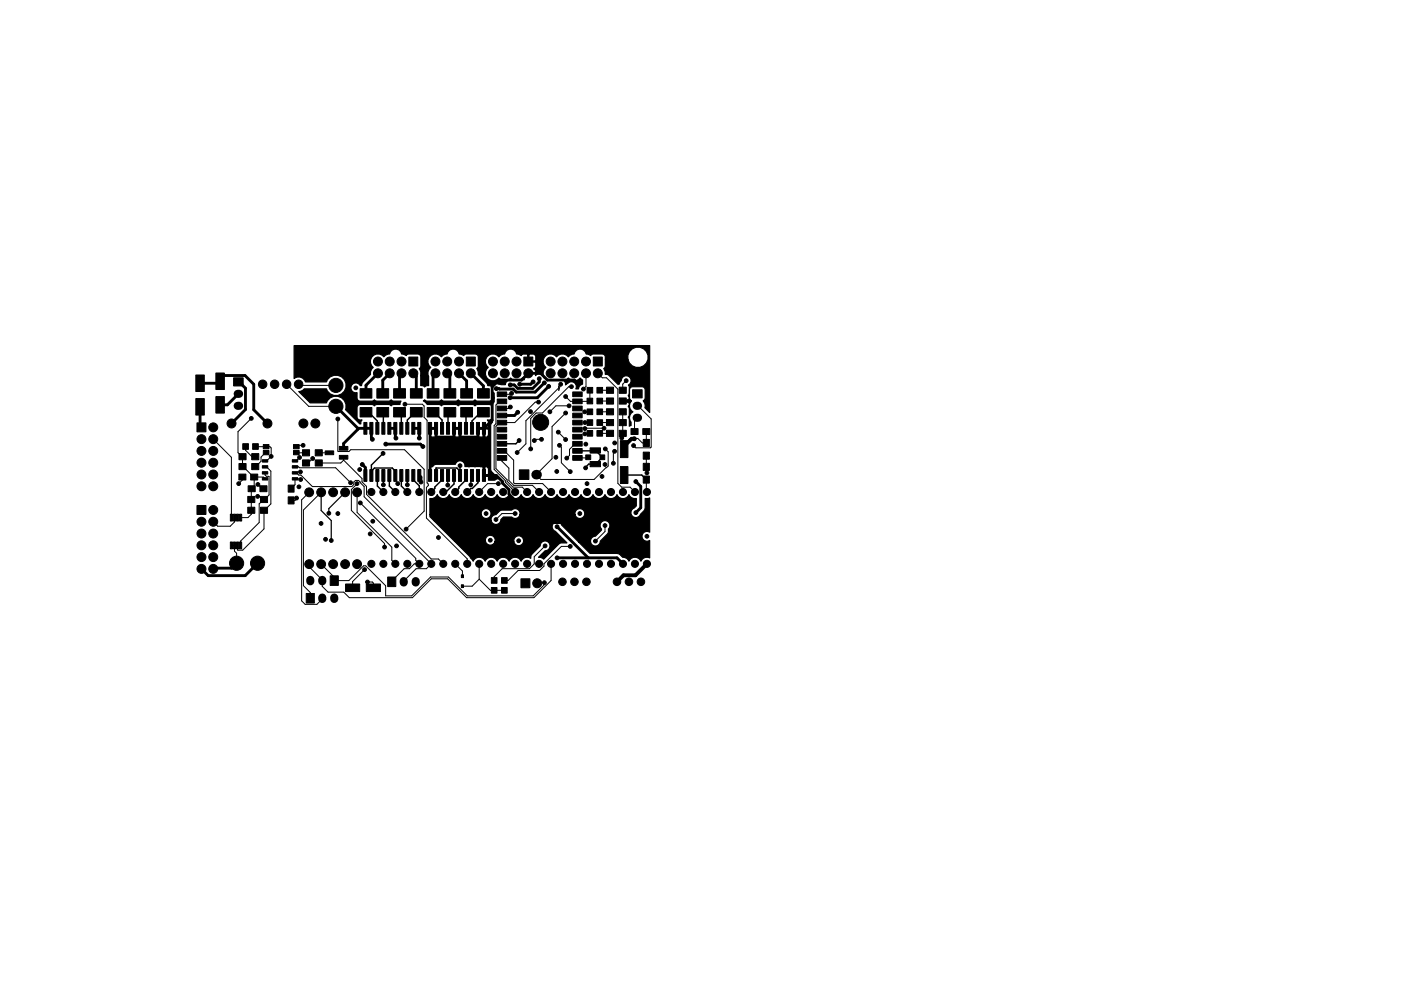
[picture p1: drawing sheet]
<svg xmlns="http://www.w3.org/2000/svg" width="297mm" height="210mm" viewBox="0 0 297 210" stroke-linecap="round" stroke-linejoin="round" font-family="sans-serif">
<g fill="#000" stroke="#000" stroke-width=".21">
<path d="M45.8 79.1h1.8v3.5h-1.8zM86.7 75.8h1.9v1.9h-1.9zM98.9 75.8h1.9v1.9h-1.9zM111.1 75.8h1.9v1.9h-1.9zM125.8 75.8h1.9v1.9h-1.9zM41.8 89.7h1.9v1.9h-1.9zM41.5 79.6h1.8v3.5h-1.8zM41.5 84.6h1.8v3.5h-1.8zM45.8 84.1h1.8v3.5h-1.8zM49.5 80.2h2.1v1.7h-2.1zM50.7 98.3h1.5v1.3h-1.5zM50.7 96.2h1.5v1.3h-1.5z"/>
<path d="M51.5 94.1h1.2v1.2h-1.2zM53.4 98.3h1.5v1.3h-1.5zM53.4 96.2h1.5v1.3h-1.5zM53.6 94.1h1.2v1.2h-1.2zM55.6 97.5h1.2v.5h-1.2zM55.6 98.8h1.2v.5h-1.2zM55.8 94.3h1.2v.9h-1.2zM55.8 95.6h1.2v.9h-1.2zM62 98.8h1.1v.5h-1.1zM62 97.5h1.1v.5h-1.1zM62.2 95.6h1.2v.9h-1.2zM62.2 94.3h1.2v.9h-1.2z"/>
<path d="M64.1 97.6h1.5v1.3h-1.5zM64.1 95.4h1.5v1.3h-1.5zM66.8 97.6h1.5v1.3h-1.5zM66.8 95.4h1.5v1.3h-1.5zM68.9 95.7h1.9v.8h-1.9zM72 94.7h1.8v.8h-1.8zM72 96.6h1.8v.8h-1.8zM76.3 86.5h2.5v2h-2.5zM76.3 82.5h2.5v2h-2.5zM77.1 89.6h.7v2.5h-.7zM78.4 89.6h.7v2.5h-.7zM79.7 89.6h.6v2.5h-.6z"/>
<path d="M79.9 86.5h2.5v2h-2.5zM79.9 82.5h2.5v2h-2.5zM81 89.6h.6v2.5h-.6zM82.2 89.6h.7v2.5h-.7zM83.5 86.5h2.5v2h-2.5zM83.5 82.5h2.5v2h-2.5zM83.5 89.6h.6v2.5h-.6zM84.8 89.6h.6v2.5h-.6zM86 89.6h.7v2.5h-.7zM87 86.5h2.5v2h-2.5zM87 82.5h2.5v2h-2.5zM87.3 89.6h.7v2.5h-.7z"/>
<path d="M88.6 89.6h.6v2.5h-.6zM90.6 86.5h2.5v2h-2.5zM90.6 82.5h2.5v2h-2.5zM90.9 89.6h.6v2.5h-.6zM92.1 89.6h.7v2.5h-.7zM93.4 89.6h.6v2.5h-.6zM94.1 86.5h2.5v2h-2.5zM94.1 82.5h2.5v2h-2.5zM94.7 89.6h.6v2.5h-.6zM95.9 89.6h.7v2.5h-.7zM97.2 89.6h.7v2.5h-.7zM97.7 86.5h2.5v2h-2.5z"/>
<path d="M97.7 82.5h2.5v2h-2.5zM98.5 89.6h.6v2.5h-.6zM99.7 89.6h.7v2.5h-.7zM101 89.6h.7v2.5h-.7zM101.2 86.5h2.5v2h-2.5zM101.2 82.5h2.5v2h-2.5zM102.3 89.6h.6v2.5h-.6zM105.4 96.7h2v1h-2zM105.4 95.2h2v1h-2zM105.4 93.7h2v1h-2zM105.4 92.2h2v1h-2zM105.4 90.7h2v1h-2z"/>
<path d="M105.4 89.2h2v1h-2zM105.4 87.7h2v1h-2zM105.4 86.2h2v1h-2zM105.4 84.7h2v1h-2zM105.4 83.2h2v1h-2zM121.4 84.7h2v1h-2zM121.4 86.2h2v1h-2zM121.4 87.7h2v1h-2zM121.4 89.2h2v1h-2zM121.4 90.7h2v1h-2zM121.4 92.2h2v1h-2zM121.4 93.7h2v1h-2z"/>
<path d="M121.4 95.2h2v1h-2zM121.4 96.7h2v1h-2zM121.4 83.2h2v1h-2zM124.2 96.5h1v1h-1zM125.1 97.9h2.2v1.1h-2.2zM125.1 95h2.2v1.1h-2.2zM124.5 91.3h1.2v1.2h-1.2zM124.5 84.5h1.2v1.2h-1.2zM124.5 82.2h1.2v1.2h-1.2zM124.5 86.8h1.2v1.2h-1.2zM124.5 89.1h1.2v1.2h-1.2zM127.2 96.5h1v1h-1z"/>
<path d="M126.6 91.3h1.2v1.2h-1.2zM126.6 84.5h1.2v1.2h-1.2zM126.6 82.2h1.2v1.2h-1.2zM126.6 86.8h1.2v1.2h-1.2zM126.6 89.1h1.2v1.2h-1.2zM128.6 84.4h1.5v1.3h-1.5zM128.6 82.1h1.5v1.3h-1.5zM128.6 86.7h1.5v1.3h-1.5zM128.6 91.3h1.5v1.3h-1.5zM128.6 89h1.5v1.3h-1.5zM131.3 84.4h1.5v1.3h-1.5zM131.3 82.1h1.5v1.3h-1.5z"/>
<path d="M131.3 86.7h1.5v1.3h-1.5zM131.3 91.3h1.5v1.3h-1.5zM131.3 89h1.5v1.3h-1.5zM131.5 93.5h1.6v3.6h-1.6zM134.1 82.7h2v1.7h-2zM133.8 90.9h1.5v1.3h-1.5zM136.4 95.9h1.3v1.5h-1.3zM136.4 93.2h1.3v1.5h-1.3zM136.4 98.3h1.3v1.5h-1.3zM136.3 90.9h1.5v1.3h-1.5zM41.8 107.2h1.9v1.9h-1.9zM48.8 115h.5v1.4h-.5z"/>
<path d="M48.8 109.1h.5v1.4h-.5zM49.5 115h.4v1.4h-.4zM49.5 109.1h.4v1.4h-.4zM50.1 115h.5v1.4h-.5zM50.1 109.1h.5v1.4h-.5zM50.8 115h.4v1.4h-.4zM50.8 109.1h.4v1.4h-.4zM50.6 100.6h1.5v1.2h-1.5zM52.5 105.3h1.5v1.3h-1.5zM52.5 107.6h1.5v1.3h-1.5zM52.6 103.1h1.5v1.2h-1.5zM53.1 100.6h1.5v1.2h-1.5z"/>
<path d="M55.1 103.1h1.5v1.2h-1.5zM55.2 105.3h1.5v1.3h-1.5zM55.2 107.6h1.5v1.3h-1.5zM55.6 100.1h1.2v.5h-1.2zM55.6 101.3h1.2v.5h-1.2zM61.1 105.4h1.2v1.5h-1.2zM61.1 102.9h1.2v1.5h-1.2zM62 101.3h1.1v.5h-1.1zM62 100.1h1.1v.5h-1.1zM77.1 99.6h.7v2.5h-.7zM78.4 99.6h.7v2.5h-.7zM79.7 99.6h.6v2.5h-.6z"/>
<path d="M81 99.6h.6v2.5h-.6zM82.2 99.6h.7v2.5h-.7zM83.5 99.6h.6v2.5h-.6zM84.8 99.6h.6v2.5h-.6zM86 99.6h.7v2.5h-.7zM87.3 99.6h.7v2.5h-.7zM88.6 99.6h.6v2.5h-.6zM90.9 99.6h.6v2.5h-.6zM92.1 99.6h.7v2.5h-.7zM93.4 99.6h.6v2.5h-.6zM94.7 99.6h.6v2.5h-.6zM95.9 99.6h.7v2.5h-.7z"/>
<path d="M97.2 99.6h.7v2.5h-.7zM98.5 99.6h.6v2.5h-.6zM99.7 99.6h.7v2.5h-.7zM101 99.6h.7v2.5h-.7zM102.3 99.6h.6v2.5h-.6zM110.1 99.7h2v2h-2zM131.5 99h1.6v3.6h-1.6zM136.4 101h1.3v1.5h-1.3zM64.9 125.9h1.7v2h-1.7zM70 122.2h1.7v2h-1.7zM73.3 123.9h3v1.6h-3zM77.7 123.9h3v1.6h-3z"/>
<path d="M82.2 122.4h1.7v2.1h-1.7zM97.8 124.1h.5v.6h-.5zM97.8 122h.5v.6h-.5zM104.2 124.6h1.2v1.2h-1.2zM104.2 122.6h1.2v1.2h-1.2zM106.3 124.6h1.2v1.2h-1.2zM106.3 122.6h1.2v1.2h-1.2zM110.4 122.8h1.9v1.9h-1.9z"/>
<circle cx="80.1" cy="76.7" r=".95"/>
<circle cx="80.1" cy="79.2" r=".95"/>
<circle cx="82.6" cy="76.7" r=".95"/>
<circle cx="82.6" cy="79.2" r=".95"/>
<circle cx="85.1" cy="76.7" r=".95"/>
<circle cx="85.1" cy="79.2" r=".95"/>
<circle cx="87.6" cy="79.2" r=".95"/>
<circle cx="92.3" cy="76.7" r=".95"/>
<circle cx="92.3" cy="79.2" r=".95"/>
<circle cx="94.8" cy="76.7" r=".95"/>
<circle cx="94.8" cy="79.2" r=".95"/>
<circle cx="97.3" cy="76.7" r=".95"/>
<circle cx="97.3" cy="79.2" r=".95"/>
<circle cx="99.8" cy="79.2" r=".95"/>
<circle cx="104.5" cy="76.7" r=".95"/>
<circle cx="104.5" cy="79.2" r=".95"/>
<circle cx="107" cy="76.7" r=".95"/>
<circle cx="107" cy="79.2" r=".95"/>
<circle cx="109.5" cy="76.7" r=".95"/>
<circle cx="109.5" cy="79.2" r=".95"/>
<circle cx="112" cy="79.2" r=".95"/>
<circle cx="116.7" cy="76.7" r=".95"/>
<circle cx="116.7" cy="79.2" r=".95"/>
<circle cx="119.2" cy="76.7" r=".95"/>
<circle cx="119.2" cy="79.2" r=".95"/>
<circle cx="121.7" cy="76.7" r=".95"/>
<circle cx="121.7" cy="79.2" r=".95"/>
<circle cx="124.2" cy="76.7" r=".95"/>
<circle cx="124.2" cy="79.2" r=".95"/>
<circle cx="126.7" cy="79.2" r=".95"/>
<circle cx="42.7" cy="95.7" r=".95"/>
<circle cx="42.7" cy="93.2" r=".95"/>
<circle cx="42.7" cy="98.2" r=".95"/>
<circle cx="45.2" cy="90.7" r=".95"/>
<circle cx="45.2" cy="95.7" r=".95"/>
<circle cx="45.2" cy="93.2" r=".95"/>
<circle cx="45.2" cy="98.2" r=".95"/>
<circle cx="49.1" cy="89.8" r=".95"/>
<circle cx="53.3" cy="88.8" r=".4"/>
<circle cx="55.7" cy="81.5" r=".9"/>
<circle cx="56.7" cy="89.8" r=".95"/>
<circle cx="57.5" cy="96.8" r=".4"/>
<circle cx="58.2" cy="81.5" r=".9"/>
<circle cx="60.8" cy="81.5" r=".9"/>
<circle cx="63.3" cy="81.5" r=".9"/>
<circle cx="63.5" cy="97.1" r=".4"/>
<circle cx="64.3" cy="94.5" r=".4"/>
<circle cx="64.3" cy="89.8" r=".95"/>
<circle cx="66.3" cy="97.3" r=".4"/>
<circle cx="66.9" cy="89.8" r=".95"/>
<circle cx="71.2" cy="86.2" r="1.5"/>
<circle cx="71.2" cy="81.8" r="1.5"/>
<circle cx="71.6" cy="88.9" r=".4"/>
<circle cx="75.4" cy="82.3" r=".4"/>
<circle cx="76.3" cy="99.6" r=".4"/>
<circle cx="76.8" cy="98.5" r=".4"/>
<circle cx="78.9" cy="93.2" r=".4"/>
<circle cx="81.2" cy="96.2" r=".4"/>
<circle cx="81.8" cy="94.2" r=".4"/>
<circle cx="83.9" cy="93" r=".4"/>
<circle cx="85.9" cy="85.8" r=".4"/>
<circle cx="87.5" cy="83.9" r=".4"/>
<circle cx="88.9" cy="93" r=".4"/>
<circle cx="89.7" cy="94.7" r=".4"/>
<circle cx="97.5" cy="98.8" r=".4"/>
<circle cx="105.2" cy="82.4" r=".4"/>
<circle cx="108.1" cy="84.4" r=".4"/>
<circle cx="108.2" cy="81.7" r=".4"/>
<circle cx="108.2" cy="86.4" r=".4"/>
<circle cx="108.5" cy="83.5" r=".4"/>
<circle cx="109.7" cy="96" r=".4"/>
<circle cx="109.8" cy="87.5" r=".4"/>
<circle cx="110.1" cy="93.5" r=".4"/>
<circle cx="110.2" cy="81.5" r=".4"/>
<circle cx="112.5" cy="87.3" r=".4"/>
<circle cx="112.5" cy="95.2" r=".4"/>
<circle cx="113" cy="81" r=".4"/>
<circle cx="113.3" cy="93.5" r=".4"/>
<circle cx="114.2" cy="85.3" r=".4"/>
<circle cx="114.3" cy="80.3" r=".4"/>
<circle cx="114.6" cy="89.6" r="1.7"/>
<circle cx="114.8" cy="93.2" r=".4"/>
<circle cx="115.4" cy="81.2" r=".4"/>
<circle cx="116.3" cy="82" r=".4"/>
<circle cx="116.6" cy="87.4" r=".4"/>
<circle cx="117.9" cy="97" r=".4"/>
<circle cx="118.4" cy="91.7" r=".4"/>
<circle cx="118.6" cy="94.5" r=".4"/>
<circle cx="118.9" cy="81.5" r=".4"/>
<circle cx="119.9" cy="93.3" r=".4"/>
<circle cx="119.9" cy="84.1" r=".4"/>
<circle cx="119.9" cy="87.6" r=".4"/>
<circle cx="120.2" cy="97.2" r=".4"/>
<circle cx="120.6" cy="86.1" r=".4"/>
<circle cx="121.2" cy="82" r=".4"/>
<circle cx="122.4" cy="81.3" r=".4"/>
<circle cx="123.7" cy="82.5" r=".4"/>
<circle cx="124" cy="87.4" r=".4"/>
<circle cx="124" cy="92" r=".4"/>
<circle cx="124" cy="90.9" r=".4"/>
<circle cx="124" cy="89.7" r=".4"/>
<circle cx="124.2" cy="99.3" r=".4"/>
<circle cx="124.2" cy="94.2" r=".4"/>
<circle cx="128.1" cy="90.9" r=".4"/>
<circle cx="128.3" cy="98.5" r=".4"/>
<circle cx="128.3" cy="95.2" r=".4"/>
<circle cx="130" cy="98.3" r=".4"/>
<circle cx="130.3" cy="95.8" r=".4"/>
<circle cx="130.3" cy="94" r=".4"/>
<circle cx="131.8" cy="92.9" r=".4"/>
<circle cx="132.8" cy="80.8" r=".4"/>
<circle cx="133.3" cy="85.1" r=".4"/>
<circle cx="134.3" cy="94.5" r=".4"/>
<circle cx="134.5" cy="93.1" r=".4"/>
<circle cx="42.7" cy="100.7" r=".95"/>
<circle cx="42.7" cy="113.2" r=".95"/>
<circle cx="42.7" cy="118.2" r=".95"/>
<circle cx="42.7" cy="103.2" r=".95"/>
<circle cx="42.7" cy="115.7" r=".95"/>
<circle cx="42.7" cy="110.7" r=".95"/>
<circle cx="45.2" cy="113.2" r=".95"/>
<circle cx="45.2" cy="108.2" r=".95"/>
<circle cx="45.2" cy="100.7" r=".95"/>
<circle cx="45.2" cy="118.2" r=".95"/>
<circle cx="45.2" cy="103.2" r=".95"/>
<circle cx="45.2" cy="110.7" r=".95"/>
<circle cx="45.2" cy="115.7" r=".95"/>
<circle cx="50.2" cy="119.5" r="1.5"/>
<circle cx="50.6" cy="102.6" r=".4"/>
<circle cx="54.6" cy="119.5" r="1.5"/>
<circle cx="54.6" cy="105.3" r=".4"/>
<circle cx="54.7" cy="102.8" r=".4"/>
<circle cx="62.9" cy="105.7" r=".4"/>
<circle cx="63.4" cy="103.3" r=".4"/>
<circle cx="63.7" cy="100.1" r=".4"/>
<circle cx="63.7" cy="101.7" r=".4"/>
<circle cx="65.6" cy="104.5" r=".94"/>
<circle cx="65.6" cy="119.7" r=".94"/>
<circle cx="68.1" cy="111.1" r=".4"/>
<circle cx="68.1" cy="104.5" r=".94"/>
<circle cx="68.1" cy="119.7" r=".94"/>
<circle cx="69" cy="114.4" r=".4"/>
<circle cx="69.7" cy="108.9" r=".4"/>
<circle cx="70.2" cy="114.7" r=".4"/>
<circle cx="70.6" cy="119.7" r=".94"/>
<circle cx="70.6" cy="104.5" r=".94"/>
<circle cx="71.6" cy="109" r=".4"/>
<circle cx="73.2" cy="104.5" r=".94"/>
<circle cx="73.2" cy="119.7" r=".94"/>
<circle cx="74.3" cy="102.4" r=".4"/>
<circle cx="75.7" cy="102.6" r=".4"/>
<circle cx="75.7" cy="104.5" r=".94"/>
<circle cx="75.7" cy="119.7" r=".94"/>
<circle cx="76.4" cy="106.7" r=".4"/>
<circle cx="78.5" cy="113.3" r=".4"/>
<circle cx="78.7" cy="119.6" r=".75"/>
<circle cx="78.7" cy="104.4" r=".75"/>
<circle cx="79" cy="110.6" r=".4"/>
<circle cx="81.3" cy="119.6" r=".75"/>
<circle cx="81.3" cy="104.4" r=".75"/>
<circle cx="81.3" cy="102.9" r=".4"/>
<circle cx="81.5" cy="116.1" r=".4"/>
<circle cx="83.8" cy="119.6" r=".75"/>
<circle cx="83.8" cy="104.4" r=".75"/>
<circle cx="84.1" cy="115.8" r=".4"/>
<circle cx="84.3" cy="102.6" r=".4"/>
<circle cx="86.1" cy="112.3" r=".4"/>
<circle cx="86.4" cy="104.4" r=".75"/>
<circle cx="86.4" cy="119.6" r=".75"/>
<circle cx="86.4" cy="102.9" r=".4"/>
<circle cx="88.9" cy="104.4" r=".75"/>
<circle cx="88.9" cy="119.6" r=".75"/>
<circle cx="89.2" cy="102.3" r=".4"/>
<circle cx="91.4" cy="119.6" r=".75"/>
<circle cx="91.4" cy="104.4" r=".75"/>
<circle cx="93" cy="114" r=".4"/>
<circle cx="94" cy="119.6" r=".75"/>
<circle cx="94" cy="104.4" r=".75"/>
<circle cx="94.9" cy="102.9" r=".4"/>
<circle cx="96.5" cy="119.6" r=".75"/>
<circle cx="96.5" cy="104.4" r=".75"/>
<circle cx="99.1" cy="104.4" r=".75"/>
<circle cx="99.1" cy="119.6" r=".75"/>
<circle cx="99.8" cy="102.9" r=".4"/>
<circle cx="101.6" cy="119.6" r=".75"/>
<circle cx="101.6" cy="104.4" r=".75"/>
<circle cx="103.1" cy="109" r=".4"/>
<circle cx="103.9" cy="114.6" r=".4"/>
<circle cx="104.1" cy="119.6" r=".75"/>
<circle cx="104.1" cy="104.4" r=".75"/>
<circle cx="105.2" cy="110.2" r=".4"/>
<circle cx="105.7" cy="102.6" r=".4"/>
<circle cx="106.7" cy="104.4" r=".75"/>
<circle cx="106.7" cy="119.6" r=".75"/>
<circle cx="109.2" cy="119.6" r=".75"/>
<circle cx="109.2" cy="104.4" r=".75"/>
<circle cx="109.2" cy="109" r=".4"/>
<circle cx="110" cy="114.7" r=".4"/>
<circle cx="111.8" cy="119.6" r=".75"/>
<circle cx="111.8" cy="104.4" r=".75"/>
<circle cx="114.3" cy="119.6" r=".75"/>
<circle cx="114.3" cy="104.4" r=".75"/>
<circle cx="115.6" cy="115.8" r=".4"/>
<circle cx="116.8" cy="104.4" r=".75"/>
<circle cx="116.8" cy="119.6" r=".75"/>
<circle cx="118" cy="100" r=".4"/>
<circle cx="118.1" cy="118.4" r=".4"/>
<circle cx="118.1" cy="111.8" r=".4"/>
<circle cx="119.4" cy="104.4" r=".75"/>
<circle cx="119.4" cy="119.6" r=".75"/>
<circle cx="120.9" cy="115.9" r=".4"/>
<circle cx="120.9" cy="100.1" r=".4"/>
<circle cx="121.9" cy="104.4" r=".75"/>
<circle cx="121.9" cy="119.6" r=".75"/>
<circle cx="122.9" cy="109" r=".4"/>
<circle cx="123.6" cy="112.4" r=".4"/>
<circle cx="124.5" cy="119.6" r=".75"/>
<circle cx="124.5" cy="104.4" r=".75"/>
<circle cx="124.5" cy="102.6" r=".4"/>
<circle cx="126.2" cy="114.8" r=".4"/>
<circle cx="127" cy="104.4" r=".75"/>
<circle cx="127" cy="119.6" r=".75"/>
<circle cx="127.6" cy="101.1" r=".4"/>
<circle cx="128.3" cy="111.5" r=".4"/>
<circle cx="129.5" cy="104.4" r=".75"/>
<circle cx="129.5" cy="119.6" r=".75"/>
<circle cx="132.1" cy="104.4" r=".75"/>
<circle cx="132.1" cy="119.6" r=".75"/>
<circle cx="134.6" cy="104.4" r=".75"/>
<circle cx="134.6" cy="119.6" r=".75"/>
<circle cx="134.8" cy="102.2" r=".4"/>
<circle cx="134.8" cy="108.8" r=".4"/>
<circle cx="137.2" cy="104.4" r=".75"/>
<circle cx="137.2" cy="119.6" r=".75"/>
<circle cx="137.2" cy="113.8" r=".4"/>
<circle cx="137.2" cy="100.3" r=".4"/>
<circle cx="42.7" cy="120.7" r=".95"/>
<circle cx="45.2" cy="120.7" r=".95"/>
<circle cx="77.3" cy="120.9" r=".4"/>
<circle cx="77.9" cy="123.5" r=".4"/>
<circle cx="113.9" cy="123.7" r=".95"/>
<circle cx="115.4" cy="123.6" r=".4"/>
<circle cx="119.3" cy="123.4" r=".8"/>
<circle cx="121.8" cy="123.4" r=".8"/>
<circle cx="124.3" cy="123.4" r=".8"/>
<circle cx="130.8" cy="123.4" r=".8"/>
<circle cx="133.3" cy="123.4" r=".8"/>
<circle cx="135.9" cy="123.4" r=".8"/>
</g>
<circle cx="113.7" cy="100.7" r="1.02" fill="#000"/>
<path d="M50.4 86.1h.3M50.4 83.6h.3M135 88.6h.3M135 86.1h.3M65.8 123v.3M68.3 123v.3M68.3 126.8v.3M70.9 126.8v.3M85.6 123.3v.3M88.1 123.3v.3" fill="none" stroke="#000" stroke-width="1.7"/>
<g fill="none" stroke="#000" stroke-width=".21">
<path d="M124.2 79.2v2.8l-.5 .5M126.7 79.2l1 1h.9l2.4 2.4v20l.8 .8h1.8l1 1M45.2 93.2l3.9 3.8v12.8M52.1 94.7v.8l1.3 1.4h.7M53.3 88.8l-2.8 2.8v4.4l.9 .9v2.1l2.4 2.2h2l.4 .4M54.2 94.7l3 .1 .3 .2v1.8l-1 1h-.3M56.2 99.1h.3l.9 .9v6.9l-1.4 1.4v3.9l-4.5 4.5h-1.1v-1M56.4 96l-1.1 1v.9l-1.2 1.1M60.8 81.5l4.7 4.7h5.7M62.5 99.1h.8l.2 .1h7.7l3.1 3.2M62.8 96l2.1 .1M63.3 81.5l.2 .3h7.7"/>
<path d="M63.5 97.1l-.7 .7h-.3M64.3 94.5h-1.2l-.3 .3M66.3 97.3l-1 .9h-.4M67.6 96.1h2.2M71.6 88.9l.1 6.9h2.3l.4-.4h11.4l4.1 4.2v8.8l-3.8 3.9M72.9 97.6l-.7 .6h-4.6M72.9 97.6l3.9 3.9v.7l.9 1v1.7l13.7 13.7h1.6l1 1M72.9 97v.6M85.9 85.8h3.6l.4 .3v2.4l.7 .7v13.3l.2 .2v.3l-.4 .4v6.5l8.7 8.7v1M106.4 85.2h-.5l-.8 .7v4l-.3 .4v9.3l2.3 2.3v.4l1.4 1.3M106.4 95.7h.5l2 1.9v4.8l.2 .2h5.9l1.8 1.8M106.4 97.2v.7l1.5 1.4v2.6l1 1.1h4l1.4 1.4"/>
<path d="M108.2 86.4l-.3 .3h-1.5M108.5 83.5l-.2 .2h-1.9M114.2 85.3h-.7l-4.4 4.4h-3.2l-.8 .7v9l2.4 2.4v.3l1.3 1.3h1.9l1.1 1M114.8 93.2h-1.3l-.2 .3M118.4 91.7l1.5 1.5M118.5 82.3l-7 7v4.9l-1.8 1.8M118.6 94.5l.4 .4v3.3l1.9 1.9M118.9 81.5l-.4 1.3v-.9zM119.9 93.2v.1M119.9 87.6l-2.9 2.9v6.8l-3.3 3.4 1 1h11.3l2.9-2.8v-3l-.6-.7M120.6 86.1h-2.7l-1.3 1.3M121.2 82h-.6l-5.6 5.6h-1.3l-1.2 1.2v6.4"/>
<path d="M122.4 94.2h-.5l-1.1 1.1v1.3l-.6 .6M124 87.4h1.1M124 87.4h.1M124 89.7h1.1M124.7 97l-.1 .2h-2.2M125.1 82.8l-.1 2.4h-4.1l-1-1.1M125.1 91.9l-1.1 .1M127.2 85.1h2.1M127.2 82.8h2.1M127.2 87.4h2.1M127.2 91.9h2.1M127.2 89.7h2.1"/>
<path d="M128.1 90.9h-4.1M130.3 95.8l-.3 .2v2.3M132 87.4v5.3l-.2 .2M132.8 80.8l-.8 .7v1.3M135.1 88.6l-.6 .6v2.4M135.1 86.1l3 2.8v5.9l-.2 .2h-3.1l-.5-.5M137 91.6v2.4h-.8l-1-1h-1.6l-1.3 1.3v1M137 96.7l.2 3.6M49.1 115.7h.6v1.2l.5 .5v2.1M49.7 109.8v.9l-.9 .9h-2.6l-1-.9M51.4 101.2v.6l-.8 .8M53.9 101.2v2l-.6 .6v5.3l-.7 .7h-1.6"/>
<path d="M54.7 102.8l.9 .9h.3M56.5 100.3h-.3v.5l.3 .3h.5v3.9l-2.1 1.9v4l-3.9 3.9v.9M62.5 100.3h.4l.4 .5h.5l2.4 2.4h8.4l.4-.4v-.5l.4-.4h.6l.4 .4 .8 .9v2.2l14.2 14.2-1 1.1h-2.2l-2.6 2.7M62.9 105.7l-.3 .5h-.9M63.7 101.7l-.1-.1h-1.1v1.2l-.8 .9M65.6 104.5l-1.6 1.6v21.4l.7 .7h2.5l1.1-1.3M68.1 104.5l-3.8 3.7v16.1l1.5 1.4v1.2M68.1 119.7l2.8 2.8v.7h3.1l3.1-3.2h.4l4.3 4.3v2.1h5.5l4-4h3.8l4 4h13.9l2.4-2.4v-.4M75.7 102.6l-1.2 1.3v4.4l7 7v.8M75.7 104.5v4.2l7.4 7.4v2.8l.7 .7M76.4 106.7l11.7 11.8v.4l.8 .7h-1.1l-1 1.1h-1.1l-2.6 2.7M95 100.9l-.1 2"/>
<path d="M96.5 119.6l1.5 1.6v1.1M100.1 100.9l-.3 .2v1.8M101.6 119.6v3.3M105.7 102.6h-2.3l-1.8 1.8M108.5 103.6l.7 .8M108.5 103.6h.1M109.2 109h-2.8l-1.2 1.2M115.6 115.8l-2.3 2.3v1.5l-1 1.1h-5.8l-1.7 1.6v.9M116.8 119.6v3.6l-3.6 3.6h-14.3l-4-4h-3.5l-4 4h-13.3l-1.2-1.2h-3.3l-1.3-1.2v-1.4l-2.7-2.7v-.6M120.9 115.9h-1.9l-3.7 3.7v.5l-.9 .9h-4.6l-2.1 2.2h-.8M128.3 111.5v1.3l-2.1 2M137 101.8v2.5l.2 .1"/>
<path d="M77.3 120.9l-2.5 2.5v1.3M77.3 120.9h.1M77.9 123.5h1l.3 .2v1.1M101.6 122.9l-1.5 1.5h-2.1M101.6 122.9l2.4 2.3h2.9"/>
</g>
<g fill="none" stroke="#000" stroke-width=".3">
<path d="M77.6 87.5h.6l1.8 1.8v1.6M78.7 100l.7-.7h3.8l.6 .7v.9M81.2 87.5l.1 .1v3.3M81.2 96.2l-2.5 2.5v2.2M84.7 87.5l.4 .3v3.1M88.3 87.5h-.3l-1.6 1.6v1.8M91.8 87.5h.3l1.6 1.6v1.8M95.4 87.5l-.4 .4v3M97.5 98.8v2.1M97.5 100l-.6-.7h-4.4v1.6M97.5 98.8h.1M98.9 87.5l-.1 .1v3.3"/>
<path d="M102.5 87.5h-.6l-1.8 1.8v1.6M110.1 93.5l-.7 .7h-3M122.4 95.7l3.9-.1 1.4 1.4-1.4 1.5h-1.5l-.6 .8M80 100.9v2.2l1.3 1.3M81.3 100.9v2M82.5 100.9v2.2l1.3 1.3M85.1 100.9v2.2l1.3 1.3M86.4 100.9v2M87.6 100.9v.9l1.3 1.3v1.3M93.7 100.9v.9l-1.5 1.5v.3l-.8 .8M93.7 100.9h.1M96.3 100.9v1.8l-1.7 1.7h-.6"/>
<path d="M98.8 100.9v.9l-1.5 1.5v.3l-.8 .8M101.3 100.9v1.5l-1.2 1.2h-.3l-.7 .8M132.3 100.8h3.8l.9 1"/>
</g>
<g fill="none" stroke="#000" stroke-width=".61">
<path d="M80.1 79.2l-2.5 2.5v1.8M82.6 79.2l-1.4 1.5v2.8M85.1 79.2l-.4 .4v3.9M87.6 79.2l.7 .6v3.7M92.3 79.2l-.5 .5v3.8M94.8 79.2l.6 .6v3.7M97.3 79.2l1.6 1.6v2.7M99.8 79.2l2.7 2.7v1.6M42.4 85.9l.3 .4M42.4 81.3h3.9l.4-.4v-.9l.3-.3h4.9l1.9 1.8v5.4l2.9 2.9M42.4 86.3v4.1l.3 .3M50.5 83.6l-2.3 2.3h-1.5"/>
<path d="M50.5 81l1.5 1.4v4.5l-2.9 2.9M71.2 86.2l4.7 4.7M75.9 90.9h2.8v2.1l.2 .2M75.9 90.9v.2l-3 3v1M76.8 98.5l.7 .7v1.7M81.8 94.2h7.4l.5 .5M82.5 90.9h1.3v1.9l.1 .2M87.6 90.9h1.3v2.1M102.6 90.9h-1.3v1.8h-3.8v-1.8h-1.2v1.8h-3.8v-1.8h-1.3v10M102.6 90.9v10h2.6l1.3 1.3v.3l1.4 1.4v.9l6 6.1h8.2l1.5 1.5M109.8 87.5l-.7 .7h-2.7M113 81l-.5 .5h-2.3"/>
<path d="M114.3 80.4v.6l-1.3 1.4h-3.2l-.8-.7h-.8M115.4 81.2l-1.9 2h-4.1l-.6-.6-3.6-.2M116.3 82l-2.4 2.4h-5.8M122.4 81.3l-.6-.7h-5.7l-1.5-1.4h-2.6l-1.4 1.4h-4.8l-1.5 1.5v7l-1.7 1.8M132 85.1h1.3M50.2 119.5l-1.1 1h-4M54.6 119.5l-2.6 2.6h-7.9l-1.4-1.4M88.9 100.9l.4 .3v1.1M118.1 118.4h12.7l1.3 1.2M118.1 111.8l6.6 6.6M134.8 102.2l1.1 1v4.5l-1.1 1.1"/>
</g>
<path d="M134.5 93.1h-.6l-1.6 1.6v.6M137.2 119.6l-2.5 2.5h-2.5l-1.4 1.3" fill="none" stroke="#000" stroke-width=".81"/>
<path d="M68.1 104.5v3.8l2.1 2.1v4.3M73.2 104.5l-3.5 3.4v1" fill="none" stroke="#000" stroke-width=".25"/>
<path d="M110.5 80.5l1.5-1.5 .2 .2-1.1 1.1 .1 .3zM89.8 85.1l.2-.3 .6 .3h2.5l.5-.3 .5 .3h2.5l.6-.3 .5 .3h2.5l.5-.3 .5 .3h2.5a.65 .65 0 0 0 .7-.6v-1.4l.4 .3v1a1.13 1.13 0 0 1-.3 1.3l-.1 3.9-.4 .7v9.3l.2 .5 1.5 1.5-.8 .3h-1.3v-.7l-.2-.2h-.9v-1.8h.2v1.6h.7l.2-.2v-1.1a.51 .51 0 0 0-.9-.3l-.4-.2h-3.7a1.05 1.05 0 0 0-.8-1.2 1.05 1.05 0 0 0-1.3 .7h-4l-1.2 .7v-6.4v-.2l.2 .2h.7l.1-.2v-1.6h-1v-.3l1.3 .1v1.8l.1 .2h3.3l.1-.2v-1.6h.3v1.6l.1 .2h.7l.2-.2v-1.6h-1.3v-.3l1.6 .1v1.8l.1 .2h3.3l.1-.2v-1.6h.3v1.6l.1 .2h.7l.2-.2v-1.6h.2v1.6l.2 .2a.62 .62 0 0 0 .7-.5v-1.1l-.2-.2h-2.2v-.3l2.2 .1 .2-.2v-1.1l-.3-.4a.8 .8 0 0 0 1.1-.6v-2a.65 .65 0 0 0-.7-.7h-2.5l-.5 .3-.5-.3h-2.5l-.5 .3-.6-.3h-2.5l-.5 .3-.5-.3h-2.5zM119.6 80.8l.5-.3 .4-.3a1.56 1.56 0 0 0 2.5 0l.5 .4v.9a1.01 1.01 0 0 0-.8 1h-.6a1.06 1.06 0 0 0-.4-1.4 1.06 1.06 0 0 0-1.4 .3l-.4 .3v-.4zM62.4 73.3h75.3v14.2l-1-1v-1l-.3-.5 .2-.1 .2-.5v-1.7a.65 .65 0 0 0-.7-.7h-2l-.4 .2-.2 .5v1.7l.1 .5 .3 .1a1.46 1.46 0 0 0 .3 2.4 1.43 1.43 0 0 0-.4 2.2v.7l-.4 .1v-1.4l-.2-.5 .2-.5v-1.3l-.2-.5 .2-.3v-.5l-.1-.2h-1.4v-.3l1.4 .1 .1-.2v-.5l-.2-.4 .2-.5v-1.3l-.2-.4a1.04 1.04 0 0 0 .1-1.8 1.04 1.04 0 0 0-1.6 .9l-.4 .7-.3 .1-1.9-2-.8-.2v-.5l-.3-.7 .3-.5v-1.5h4.8l.3 .8a2.18 2.18 0 0 0 3.7 0 2.18 2.18 0 0 0-1.4-3.3 2.18 2.18 0 0 0-2.6 2.5h-4.8v-.4a.65 .65 0 0 0-.6-.7h-1.9l-.6 .3-.9-.3a1.31 1.31 0 0 0-1.3-1 1.31 1.31 0 0 0-1.3 1l-.9 .3-.3 .3-.4-.3a1.58 1.58 0 0 0-2.1 .3 1.6 1.6 0 0 0-2.4-.1 1.6 1.6 0 0 0 .2 2.4 1.55 1.55 0 0 0-.3 2.2l-.1-.1a1.04 1.04 0 0 0-.8-.8 1.04 1.04 0 0 0-1.1 .4 1.08 1.08 0 0 0-.4-1.4l.5-.5v-.8l-.2-.2h-1.5v-1.5h.2v1.3h1.3l.2-.2v-.8l-.3-.4-1-.1-.4 .2-.2-.2h-.8l-.4 .3-1-.3a1.31 1.31 0 0 0-1.2-1 1.31 1.31 0 0 0-1.3 1l-.9 .3-.3 .3-.4-.3a1.61 1.61 0 0 0-2.2 .3 1.61 1.61 0 0 0 .3 2.3 1.6 1.6 0 0 0-.1 2.3 1.6 1.6 0 0 0 2.4-.1 1.56 1.56 0 0 0 2.5 0l.8 .5h-.5a1.01 1.01 0 0 0-1.5 .9l-1.4-.1a1 1 0 0 0-1.4 .6l-.3-.2-.6-.1-.2-.6-1.8-1.7v-.6l-.3-.7 .3-.5v-1.9a.65 .65 0 0 0-.6-.7h-1.9l-.6 .3-.9-.3a1.31 1.31 0 0 0-1.3-1 1.31 1.31 0 0 0-1.3 1l-.9 .3-.3 .3-.4-.3a1.61 1.61 0 0 0-2.2 .3 1.61 1.61 0 0 0 .3 2.3 1.5 1.5 0 0 0-.4 1.9v1.9l-.6 .1-.3 .2-.2-.2-.6-.1v-2.9l-.3-.7 .3-.5v-2.2l-.6-.4h-1.9l-.6 .3-.9-.3a1.31 1.31 0 0 0-1.3-1 1.31 1.31 0 0 0-1.3 1l-.9 .3-.3 .3-.4-.3a1.61 1.61 0 0 0-2.2 .3 1.61 1.61 0 0 0 .3 2.3l-.3 .3-.3 .6v.6l-1.6 1.6-.2 .7h-.3a1.05 1.05 0 0 0-1.4-.5 1.05 1.05 0 0 0-.6 1.3 1.05 1.05 0 0 0 1.3 .7v1.4l.6 .4h2.5l.6-.3 .5 .3h2.5l.5-.3 .6 .3h1.5l-.2 .7h-1.3l-.6 .3-.5-.3h-2.5l-.5 .3-.6-.3h-2.5a.65 .65 0 0 0-.6 .7v2.2a.84 .84 0 0 0 1.1 .4l-.3 .3v.5h-.2l-3.1-3a2.14 2.14 0 0 0-1.3-2.7 2.14 2.14 0 0 0-2.7 1.3h-3.4l-2.5-2.4 .9-.3 .3-.3h4.7a2.16 2.16 0 0 0 3.3 1 2.16 2.16 0 0 0 0-3.5 2.16 2.16 0 0 0-3.3 1h-4.4l-.2-.3a1.54 1.54 0 0 0-2.2-.4zM91.1 105.8a1.36 1.36 0 0 0 1.6-.9 1.37 1.37 0 0 0 1.3 .9 1.37 1.37 0 0 0 1.2-.9 1.37 1.37 0 0 0 1.3 .9 1.37 1.37 0 0 0 1.3-.9 1.37 1.37 0 0 0 1.3 .9 1.37 1.37 0 0 0 1.2-.9 1.37 1.37 0 0 0 1.3 .9 1.37 1.37 0 0 0 1.3-.9 1.37 1.37 0 0 0 1.2 .9 1.37 1.37 0 0 0 1.3-.9 1.37 1.37 0 0 0 1.3 .9 1.37 1.37 0 0 0 1.2-.9 1.37 1.37 0 0 0 1.3 .9 1.37 1.37 0 0 0 1.3-.9 1.37 1.37 0 0 0 1.3 .9 1.37 1.37 0 0 0 1.2-.9 1.37 1.37 0 0 0 1.3 .9 1.37 1.37 0 0 0 1.3-.9 1.37 1.37 0 0 0 1.2 .9 1.37 1.37 0 0 0 1.3-.9 1.37 1.37 0 0 0 1.3 .9 1.37 1.37 0 0 0 1.2-.9 1.37 1.37 0 0 0 1.3 .9 1.37 1.37 0 0 0 1.3-.9 1.37 1.37 0 0 0 1.3 .9 1.37 1.37 0 0 0 1.2-.9 1.37 1.37 0 0 0 1.3 .9 1.37 1.37 0 0 0 1.3-.9 1.37 1.37 0 0 0 1.2 .9 1.37 1.37 0 0 0 1.3-.9 1.37 1.37 0 0 0 1.3 .9 1.37 1.37 0 0 0 1.2-.9 1.34 1.34 0 0 0 1.6 .9v1.5l-.4 .5a1.04 1.04 0 0 0-.4 1.7 1.04 1.04 0 0 0 1.7-.4l.9-1 .1-2.4 .9-.1v7.3a1.06 1.06 0 0 0-1.6 .9 1.06 1.06 0 0 0 1.6 .9v3.7l-.3-.2a1.35 1.35 0 0 0-1.5 .9 1.37 1.37 0 0 0-1.3-.9 1.37 1.37 0 0 0-1.3 .9 1.27 1.27 0 0 0-1.3-.9l-.5-.5-.7-.3h-5.7l-2.4-2.4h2.5a1.04 1.04 0 0 0 1.1 .9 1.04 1.04 0 0 0 1-1.1l1.7-1.7a1.59 1.59 0 0 1 .3-1.4 1.05 1.05 0 0 0-1.3-1.2 1.05 1.05 0 0 0-.5 1.7v.3l-1.3 1.3a1.02 1.02 0 0 0-1 1.2h-2.5l-3.6-3.6a1.04 1.04 0 0 0-1.7-.4 1.04 1.04 0 0 0 .4 1.7l2.4 2.5h-1.2l-.5 .2-3.2 3.2-.7-.4h-.4l1.4-1.3h.2a1.05 1.05 0 0 0 .8-1.2 1.05 1.05 0 0 0-1.1-.9 1.05 1.05 0 0 0-1 1l-1.8 1.8-.2 .9a1.37 1.37 0 0 0-2 .6 1.37 1.37 0 0 0-1.3-.9 1.37 1.37 0 0 0-1.3 .9 1.37 1.37 0 0 0-1.2-.9 1.37 1.37 0 0 0-1.3 .9 1.37 1.37 0 0 0-1.3-.9 1.37 1.37 0 0 0-1.2 .9 1.37 1.37 0 0 0-1.3-.9 1.37 1.37 0 0 0-1.3 .9l-.7-1.1-3.2-3.2h6.5l.2 .4a1.04 1.04 0 0 0 1 .5 1.04 1.04 0 0 0 .8-.8h4l.2 .4a1.06 1.06 0 0 0 1.7 0 1.06 1.06 0 0 0-.6-1.6 1.06 1.06 0 0 0-1.3 1.2h-4l.1-.1a1.06 1.06 0 0 0-1-1.2 1.06 1.06 0 0 0-1.1 1.2h-6.5l-4.4-4.4h12.1l.2 .4a1.04 1.04 0 0 0 1.2 .4 1.04 1.04 0 0 0 .7-1l.5-.5h1.8a1.03 1.03 0 0 0 1.8-.5h11.6l.2 .3a1.06 1.06 0 0 0 1.7 0 1.06 1.06 0 0 0-.7-1.6 1.06 1.06 0 0 0-1.2 1.3h-11.6v-.4a1.04 1.04 0 0 0-1.8-.6l-2.4 .1-1 .9a1.02 1.02 0 0 0-1 1.2h-12.1l-.9-.8v-.4h10.9a1.06 1.06 0 0 0 1.6 .6 1.06 1.06 0 0 0 0-1.7 1.06 1.06 0 0 0-1.6 .7v.4h-10.9z" fill="#000" stroke="#000" stroke-width=".25"/>
</svg>
